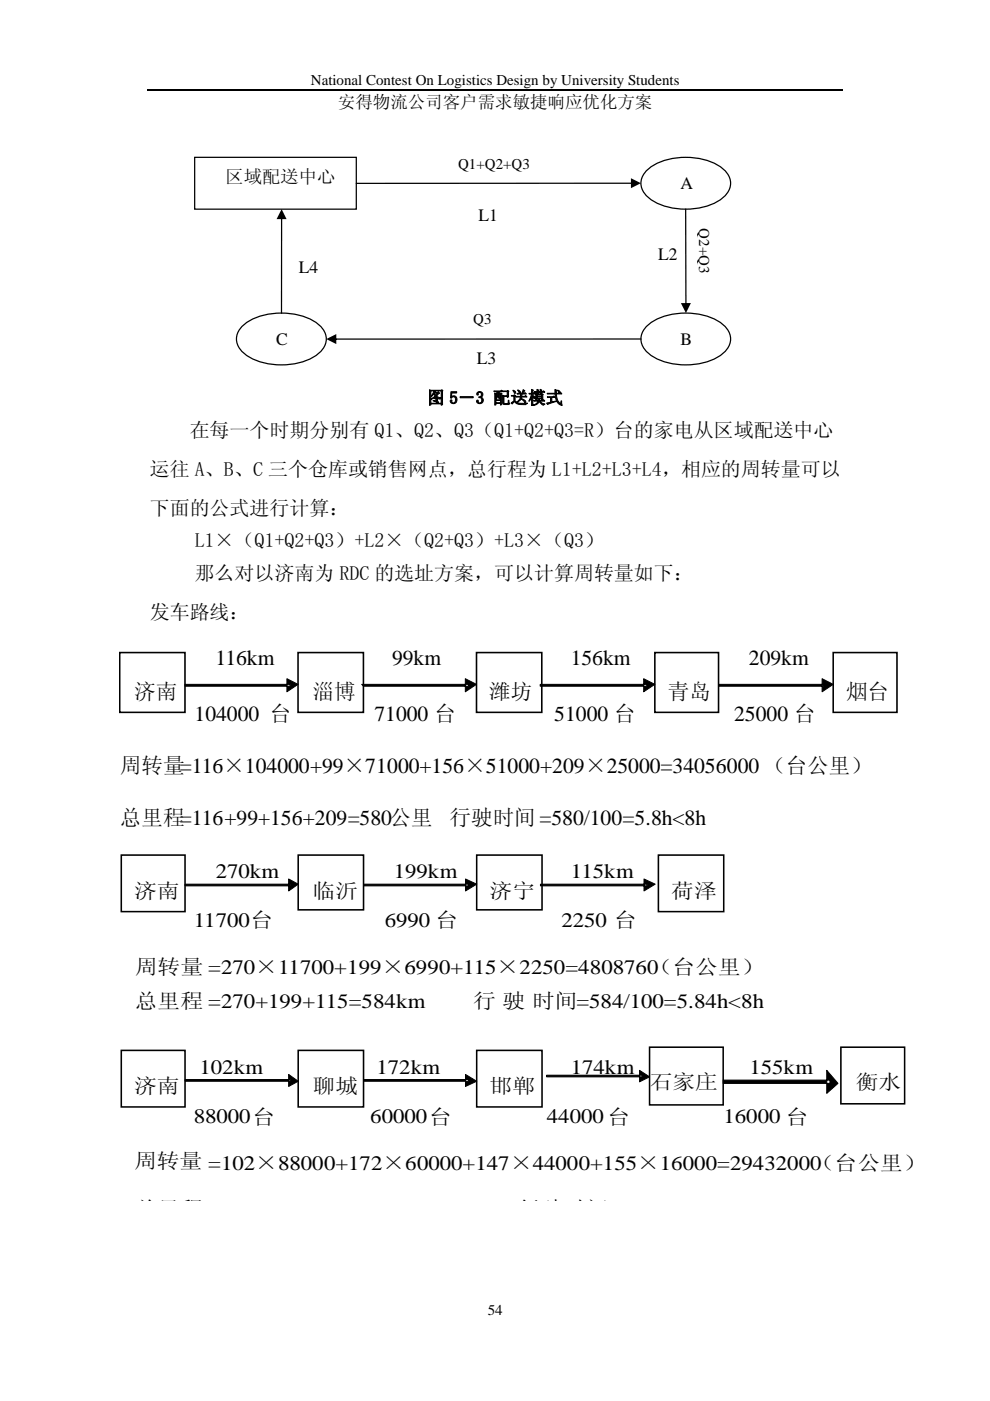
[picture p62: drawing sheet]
<svg xmlns="http://www.w3.org/2000/svg" width="210mm" height="297mm" viewBox="0 0 210 297" stroke-linecap="round" stroke-linejoin="round" font-family="sans-serif">
<defs><g id="words">
<g font-size="4.6">
<text x="45.7" y="141.1">116km</text>
<text x="83.1" y="141.1">99km</text>
<text x="121" y="141.1">156km</text>
<text x="158.8" y="141.1">209km</text>
<text x="28.5" y="148.2">济南</text>
<text x="66.3" y="148.2">淄博</text>
<text x="103.7" y="148.2">潍坊</text>
<text x="141.6" y="148.2">青岛</text>
<text x="179.4" y="148.2">烟台</text>
<text x="41.3" y="152.9">104000 台</text>
<text x="79.4" y="152.9">71000 台</text>
<text x="117.5" y="152.9">51000 台</text>
<text x="155.7" y="152.9">25000 台</text>
<text x="25.4" y="163.9">周转量=116×104000+99×71000+156×51000+209×25000=34056000 （台公里）</text>
<text x="25.4" y="174.9">总里程=116+99+156+209=580公里</text>
<text x="95.3" y="174.9">行驶时间=580/100=5.8h&lt;8h</text>
</g>
<g font-size="4.4">
<text x="28.4" y="190.3">济南</text>
<text x="45.7" y="186.2">270km</text>
<text x="66.3" y="190.3">临沂</text>
<text x="83.5" y="186.2">199km</text>
<text x="103.8" y="190.3">济宁</text>
<text x="121" y="186.2">115km</text>
<text x="142.3" y="190.3">荷泽</text>
<text x="41.1" y="196.6">11700台</text>
<text x="81.6" y="196.6">6990 台</text>
<text x="119" y="196.6">2250 台</text>
<text x="28.6" y="206.5">周转量 =270×11700+199×6990+115×2250=4808760（台公里）</text>
<text x="28.6" y="213.8">总里程 =270+199+115=584km</text>
<text x="100.3" y="213.8">行 驶 时间=584/100=5.84h&lt;8h</text>
<text x="42.3" y="227.6">102km</text>
<text x="79.8" y="227.6">172km</text>
<text x="121" y="227.6">174km</text>
<text x="158.9" y="227.6">155km</text>
<text x="28.4" y="231.7">济南</text>
<text x="66.3" y="231.7">聊城</text>
<text x="103.8" y="231.7">邯郸</text>
<text x="137.8" y="230.9">石家庄</text>
<text x="181.5" y="230.9">衡水</text>
<text x="41.1" y="238.2">88000台</text>
<text x="78.5" y="238.2">60000台</text>
<text x="116" y="238.2">44000 台</text>
<text x="153.4" y="238.2">16000 台</text>
<text x="28.4" y="247.7">周转量 =102×88000+172×60000+147×44000+155×16000=29432000</text>
<text x="172.1" y="248">（台公里）</text>
<text x="28.6" y="257.8">总里程 =102+172+174+155=603km</text>
<text x="109.7" y="257.8">行驶时间 =603/100=6.03h&lt;8h</text>
</g>
<g font-size="4.2">
<text x="40.2" y="92.7">在每一个时期分别有 Q1、Q2、Q3（Q1+Q2+Q3=R）台的家电从区域配送中心</text>
<text x="31.7" y="100.9">运往 A、B、C 三个仓库或销售网点，总行程为 L1+L2+L3+L4，相应的周转量可以</text>
<text x="31.7" y="109.2">下面的公式进行计算：</text>
<text x="41.3" y="116">L1×（Q1+Q2+Q3）+L2×（Q2+Q3）+L3×（Q3）</text>
<text x="41.3" y="122.9">那么对以济南为 RDC 的选址方案，可以计算周转量如下：</text>
<text x="31.7" y="131.2">发车路线：</text>
</g>
<text font-size="3.9" x="47.8" y="38.9">区域配送中心</text>
<g font-size="3.7">
<text x="71.7" y="23">安得物流公司客户需求敏捷响应优化方案</text>
<text x="144.3" y="40">A</text>
<text x="101.5" y="46.9">L1</text>
<text x="63.3" y="58">L4</text>
<text x="139.5" y="55.2">L2</text>
<text x="58.5" y="73">C</text>
<text x="101.1" y="77.2">L3</text>
<text x="144.3" y="73">B</text>
<text x="90.6" y="85.6">图 5－3 配送模式</text>
</g>
<g font-size="3.2">
<text x="65.9" y="18">National Contest On Logistics Design by University Students</text>
<text x="97.1" y="35.8">Q1+Q2+Q3</text>
<text x="148.2" y="48.4" transform="rotate(90 148.2 48.4)">Q2+Q3</text>
<text x="100.3" y="68.8">Q3</text>
<text x="103.4" y="278.8">54</text>
</g>
</g></defs>
<path d="M31.2 19.2h147.6" fill="none" stroke="#000" stroke-width=".26"/>
<path d="M176.7 138.4h13.5v12.6h-13.5z" fill="#fff"/>
<path d="M176.7 138.4h13.5v12.6h-13.5z" fill="none" stroke="#000" stroke-width=".34"/>
<path d="M138.8 138.4h13.5v12.6h-13.5z" fill="#fff"/>
<path d="M138.8 138.4h13.5v12.6h-13.5z" fill="none" stroke="#000" stroke-width=".34"/>
<path d="M101 138.4h13.9v12.6h-13.9z" fill="#fff"/>
<path d="M101 138.4h13.9v12.6h-13.9z" fill="none" stroke="#000" stroke-width=".34"/>
<path d="M63.2 138.4h13.9v12.6h-13.9z" fill="#fff"/>
<path d="M63.2 138.4h13.9v12.6h-13.9z" fill="none" stroke="#000" stroke-width=".34"/>
<path d="M25.4 138.4h13.8v12.6h-13.8z" fill="#fff"/>
<path d="M25.4 138.4h13.8v12.6h-13.8z" fill="none" stroke="#000" stroke-width=".34"/>
<g fill="#000">
<path d="M39.2 145.1h22.3v.4h-22.3zM60.8 143.9l2.4 1.2-2.4 1.6z" fill-rule="evenodd"/>
<path d="M76.7 145.1h22.6v.4h-22.2zM98.7 143.9l2.3 1.2-2.3 1.6z" fill-rule="evenodd"/>
<path d="M114.5 145.1h22.6v.4h-22.6zM136.5 143.9l2.3 1.2-2.3 1.6z" fill-rule="evenodd"/>
<path d="M152.3 145.1h22.3v.4h-22.3zM174.3 143.9l2.4 1.2-2.4 1.6z" fill-rule="evenodd"/>
</g>
<path d="M39.2 145.1h22.3v.4h-22.3zM60.8 143.9l2.4 1.2-2.4 1.6zM76.7 145.1h22.6v.4h-22.2zM98.7 143.9l2.3 1.2-2.3 1.6zM114.5 145.1h22.6v.4h-22.6zM136.5 143.9l2.3 1.2-2.3 1.6zM152.3 145.1h22.3v.4h-22.3zM174.3 143.9l2.4 1.2-2.4 1.6z" fill="none" stroke="#000" stroke-width=".21"/>
<path d="M176.8 222.7h13.5v12h-13.5z" fill="#fff"/>
<path d="M178.3 222h13.5v12h-13.5z" fill="none" stroke="#000" stroke-width=".33"/>
<path d="M101.1 222.7h13.8v12h-13.8z" fill="#fff"/>
<path d="M101.1 222.7h13.8v12h-13.8z" fill="none" stroke="#000" stroke-width=".33"/>
<path d="M63.2 222.7h13.9v12h-13.9z" fill="#fff"/>
<path d="M63.2 222.7h13.9v12h-13.9z" fill="none" stroke="#000" stroke-width=".33"/>
<path d="M25.7 222.7h13.5v12h-13.5z" fill="#fff"/>
<path d="M25.7 222.7h13.5v12h-13.5z" fill="none" stroke="#000" stroke-width=".33"/>
<path d="M25.7 181.3h13.5v12h-13.5z" fill="#fff"/>
<path d="M25.7 181.3h13.5v12h-13.5z" fill="none" stroke="#000" stroke-width=".33"/>
<path d="M39.2 187.5h22.3v.3h-22.3zM61.2 186.4l2 1.1-2 1.4z" fill-rule="evenodd" fill="#000"/>
<path d="M39.2 187.5h22.3v.3h-22.3zM61.2 186.4l2 1.1-2 1.4z" fill="none" stroke="#000" stroke-width=".21"/>
<path d="M63.2 181.3h13.9v11.6h-13.9z" fill="#fff"/>
<path d="M63.2 181.3h13.9v11.6h-13.9z" fill="none" stroke="#000" stroke-width=".33"/>
<path d="M139.6 181.3h13.8v12h-13.8z" fill="#fff"/>
<path d="M139.6 181.3h13.8v12h-13.8z" fill="none" stroke="#000" stroke-width=".33"/>
<path d="M101.1 181.3h13.8v11.6h-13.8z" fill="#fff"/>
<path d="M101.1 181.3h13.8v11.6h-13.8z" fill="none" stroke="#000" stroke-width=".33"/>
<g fill="#000">
<path d="M77.1 187.5h22.3v.3h-22.3zM98.7 186.4l2.4 1.1-2.4 1.4z" fill-rule="evenodd"/>
<path d="M114.6 187.5h22.6v.3h-22.6zM136.5 186.4l2.4 1.1-2.4 1.4z" fill-rule="evenodd"/>
</g>
<path d="M77.1 187.5h22.3v.3h-22.3zM98.7 186.4l2.4 1.1-2.4 1.4zM114.6 187.5h22.6v.3h-22.6zM136.5 186.4l2.4 1.1-2.4 1.4z" fill="none" stroke="#000" stroke-width=".21"/>
<path d="M137.7 224.5h18.7v10.2h-18.7z" fill="#fff"/>
<path d="M137.7 222h15.6v12.3h-15.6z" fill="none" stroke="#000" stroke-width=".33"/>
<g fill="#000">
<path d="M39.2 228.9h22.3v.3h-22.3zM61.2 227.8l2 1.4-2 1.1z" fill-rule="evenodd"/>
<path d="M77.1 228.9h22.3v.3h-22.3zM98.7 227.8l2.4 1.4-2.4 1.1z" fill-rule="evenodd"/>
<path d="M115.9 228h20.3v.3h-20.3zM135.6 226.9l2.1 1.4-2.1 1.1z" fill-rule="evenodd"/>
<path d="M153.3 229h22.7v.7h-22.7zM175.3 226.9l2.4 2.8-2.4 2.1z" fill-rule="evenodd"/>
</g>
<path d="M39.2 228.9h22.3v.3h-22.3zM61.2 227.8l2 1.4-2 1.1zM77.1 228.9h22.3v.3h-22.3zM98.7 227.8l2.4 1.4-2.4 1.1zM115.9 228h20.3v.3h-20.3zM135.6 226.9l2.1 1.4-2.1 1.1zM153.3 229h22.7v.7h-22.7zM175.3 226.9l2.4 2.8-2.4 2.1z" fill="none" stroke="#000" stroke-width=".21"/>
<path d="M41.3 33.4h34.2v10.9h-34.2z" fill="#fff"/>
<path d="M41.3 33.4h34.2v10.9h-34.2z" fill="none" stroke="#000" stroke-width=".26"/>
<path d="M137.4 68.9a14 14 0 0 1 13.2-1.6 6.3 6.3 0 0 1 4.2 3.8 4.1 4.1 0 0 1-2.2 4.4 14.6 14.6 0 0 1-14.4 0 4 4 0 0 1-1.9-5.2z" fill-rule="evenodd" fill="#fff"/>
<path d="M137.4 68.9a14 14 0 0 1 13.2-1.6 6.3 6.3 0 0 1 4.2 3.8 4.1 4.1 0 0 1-2.2 4.4 14.6 14.6 0 0 1-14.4 0 4 4 0 0 1-1.9-5.2z" fill="none" stroke="#000" stroke-width=".26"/>
<path d="M137.4 35.9a14 14 0 0 1 13.2-1.7 6.3 6.3 0 0 1 4.2 3.8 4.1 4.1 0 0 1-2.2 4.5 14.6 14.6 0 0 1-14.4 0 4 4 0 0 1-1.9-5.2z" fill-rule="evenodd" fill="#fff"/>
<path d="M137.4 35.9a14 14 0 0 1 13.2-1.7 6.3 6.3 0 0 1 4.2 3.8 4.1 4.1 0 0 1-2.2 4.5 14.6 14.6 0 0 1-14.4 0 4 4 0 0 1-1.9-5.2z" fill="none" stroke="#000" stroke-width=".26"/>
<path d="M51.7 68.9a14.1 14.1 0 0 1 13.1-1.6 6.3 6.3 0 0 1 4.3 3.8 4.1 4.1 0 0 1-2.3 4.4 14.6 14.6 0 0 1-14.3 0 4 4 0 0 1-2-5.2z" fill-rule="evenodd" fill="#fff"/>
<path d="M51.7 68.9a14.1 14.1 0 0 1 13.1-1.6 6.3 6.3 0 0 1 4.3 3.8 4.1 4.1 0 0 1-2.3 4.4 14.6 14.6 0 0 1-14.3 0 4 4 0 0 1-2-5.2z" fill="none" stroke="#000" stroke-width=".26"/>
<g fill="#000">
<path d="M75.4 38.8l58.7-.1 .2 .1-.2 .2h-58.6zM133.8 37.8l2.1 1-2.1 1.1z"/>
<path d="M145.3 44.2l.2 .1v20.4l-.2-.1zM144.4 64.3h2.1l-1.1 2.1z"/>
<path d="M59.6 46l.2 .1v20.3l-.1 .1-.1-.1zM59.7 44.3l1.1 2.2h-2.2z"/>
<path d="M70.8 71.8h65.2l-.1 .2h-65zM69.2 71.9l2.1-1.1v2.2z"/>
</g>
<use href="#words"/>
</svg>
